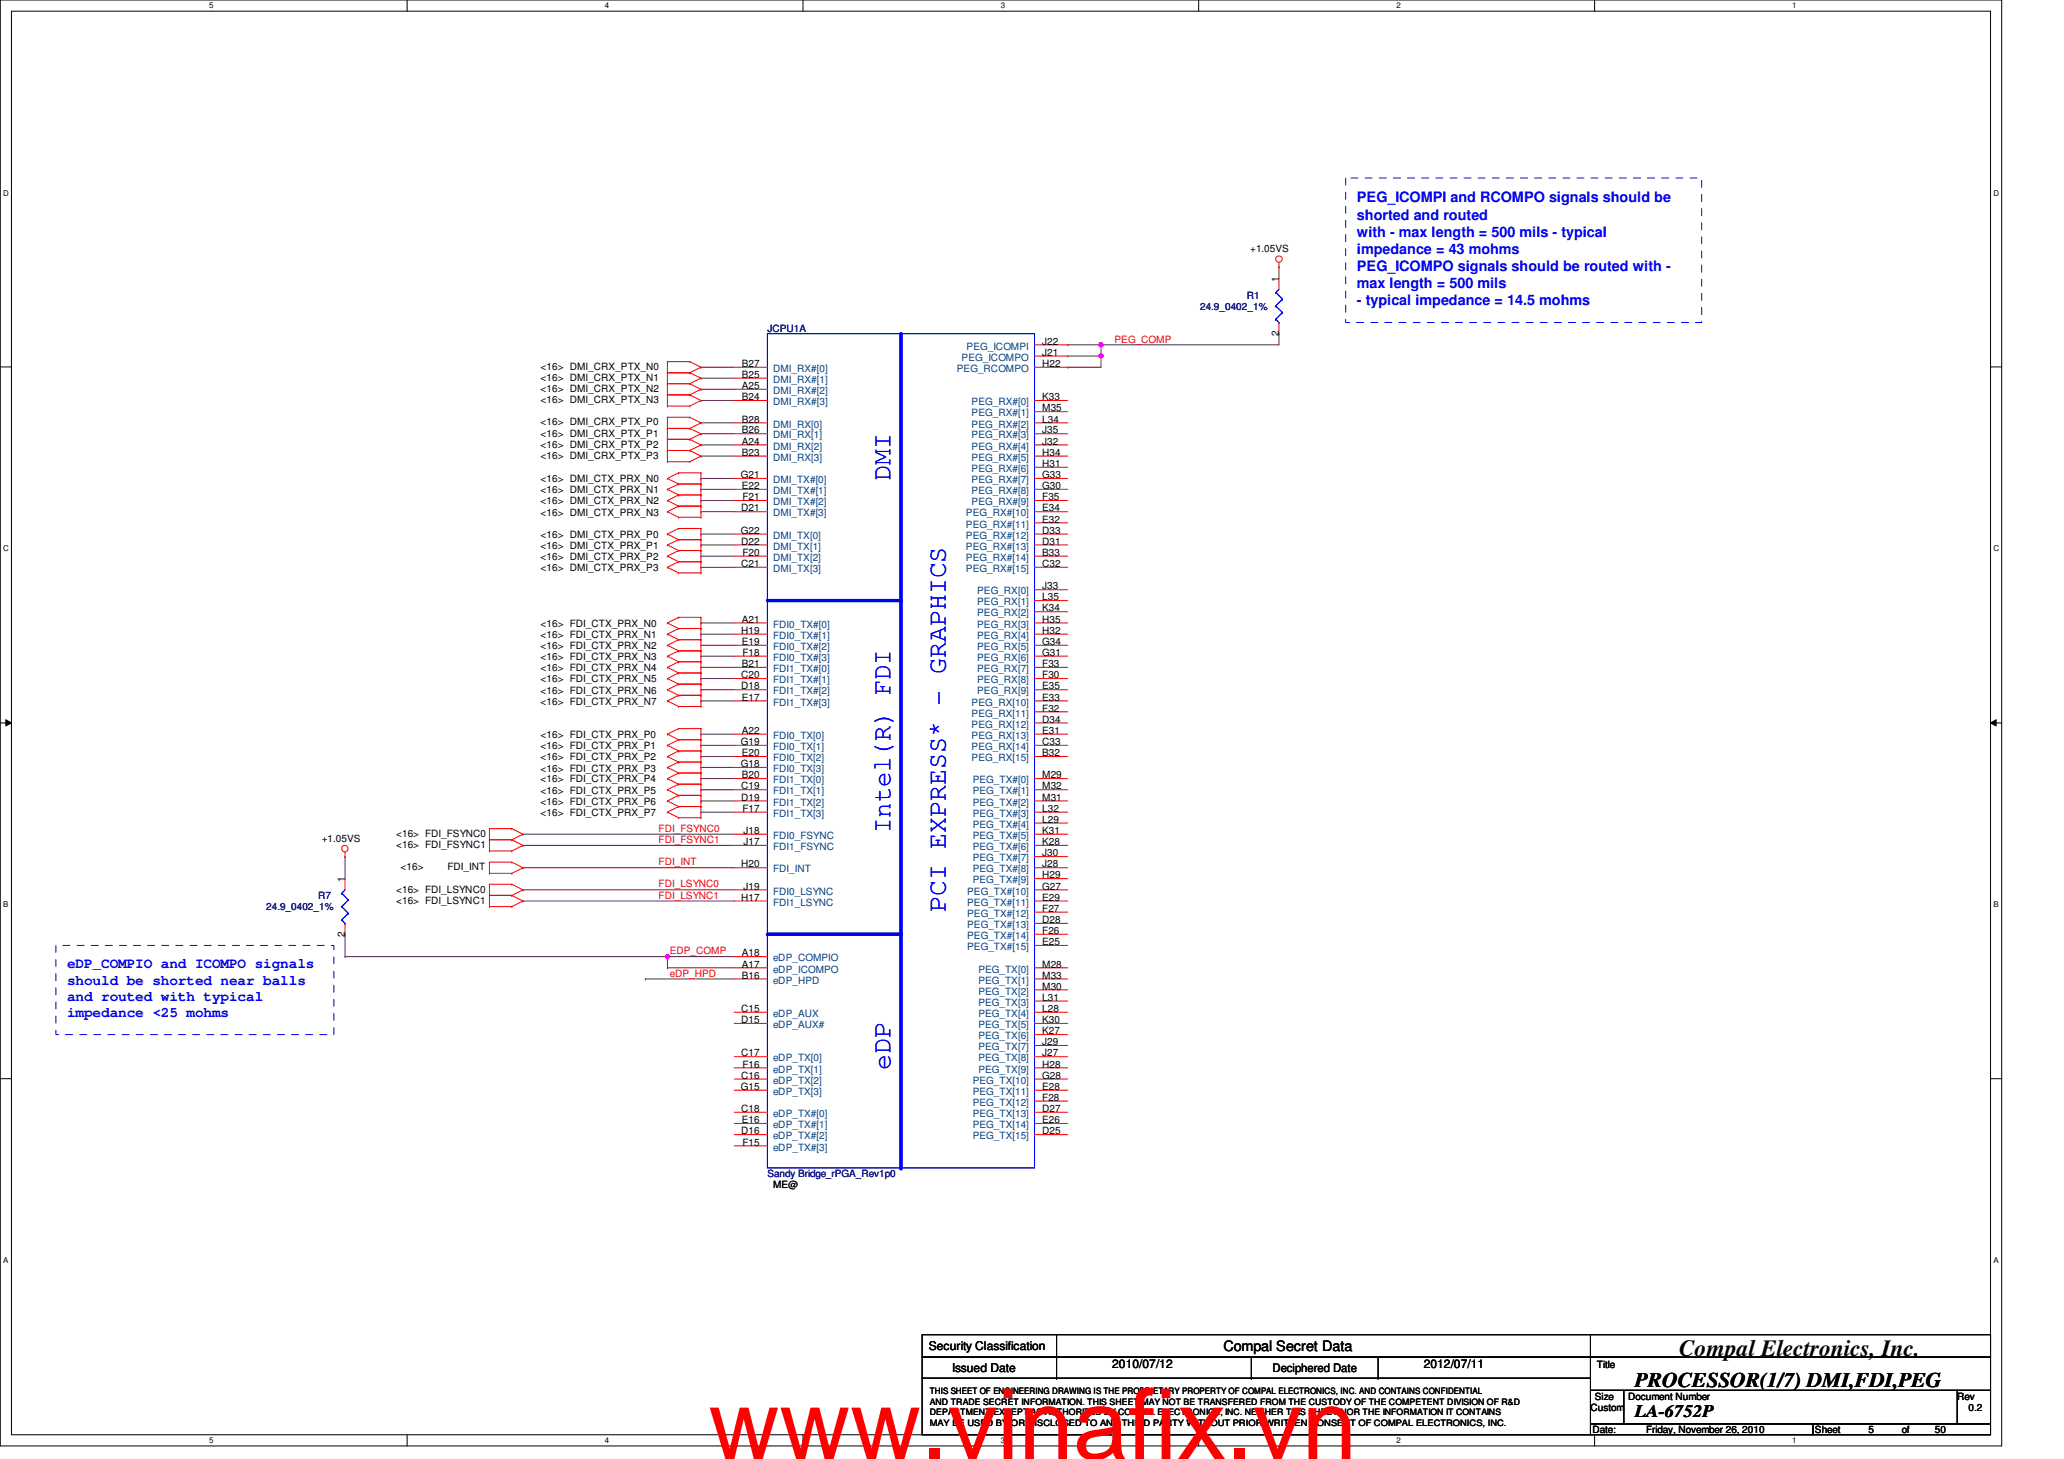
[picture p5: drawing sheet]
<svg xmlns="http://www.w3.org/2000/svg" width="297mm" height="210mm" viewBox="0 0 297 210" stroke-linecap="round" stroke-linejoin="round" font-family="sans-serif">
<defs><g id="words">
<text font-size="14.1" fill="#f00" x="102" y="209.9">www.vinafix.vn</text>
<g font-size="3.8" fill="#00f">
<text x="128.1" y="69.1" transform="rotate(-90 128.1 69.1)">DMI</text>
<text x="128.1" y="119.8" transform="rotate(-90 128.1 119.8)">Intel(R) FDI</text>
<text x="136.1" y="131.2" transform="rotate(-90 136.1 131.2)">PCI EXPRESS* - GRAPHICS</text>
<text x="128.1" y="154" transform="rotate(-90 128.1 154)">eDP</text>
</g>
<text font-size="3.3" x="241.7" y="195.1">Compal Electronics, Inc.</text>
<text font-size="3" x="235.3" y="199.6">PROCESSOR(1/7) DMI,FDI,PEG</text>
<text font-size="2.5" x="235.3" y="203.9">LA-6752P</text>
<g font-size="2.1" fill="#00f">
<text x="195.3" y="29.1">PEG_ICOMPI and RCOMPO signals should be</text>
<text x="195.3" y="31.6">shorted and routed</text>
<text x="195.3" y="34">with - max length = 500 mils - typical</text>
<text x="195.3" y="36.5">impedance = 43 mohms</text>
<text x="195.3" y="38.9">PEG_ICOMPO signals should be routed with -</text>
<text x="195.3" y="41.4">max length = 500 mils</text>
<text x="195.3" y="43.9">- typical impedance = 14.5 mohms</text>
<text x="9.6" y="139.3">eDP_COMPIO and ICOMPO signals</text>
<text x="9.6" y="141.6">should be shorted near balls</text>
<text x="9.6" y="144">and routed with typical</text>
<text x="9.6" y="146.3">impedance &lt;25 mohms</text>
</g>
<text font-size="2.1" x="176.1" y="194.4">Compal Secret Data</text>
<g font-size="1.7">
<text x="133.7" y="194.3">Security Classification</text>
<text x="137" y="197.3">Issued Date</text>
<text x="160.1" y="196.8">2010/07/12</text>
<text x="183.1" y="197.4">Deciphered Date</text>
<text x="204.9" y="196.8">2012/07/11</text>
</g>
<g font-size="1.4">
<text x="179.9" y="36.2">+1.05VS</text>
<text x="184" y="40.5" transform="rotate(-90 184 40.5)">1</text>
<text x="77.8" y="53.2">&lt;16&gt; DMI_CRX_PTX_N0</text>
<text x="106.8" y="52.8">B27</text>
<text x="150" y="49.6">J22</text>
<text x="150" y="51.2">J21</text>
<text x="150" y="52.8">H22</text>
<text x="184" y="48.3" transform="rotate(-90 184 48.3)">2</text>
<text x="77.8" y="54.8">&lt;16&gt; DMI_CRX_PTX_N1</text>
<text x="77.8" y="58">&lt;16&gt; DMI_CRX_PTX_N3</text>
<text x="77.8" y="56.4">&lt;16&gt; DMI_CRX_PTX_N2</text>
<text x="106.8" y="54.4">B25</text>
<text x="106.8" y="56">A25</text>
<text x="106.8" y="57.6">B24</text>
<text x="150" y="57.6">K33</text>
<text x="150" y="59.2">M35</text>
<text x="77.8" y="61.2">&lt;16&gt; DMI_CRX_PTX_P0</text>
<text x="77.8" y="66">&lt;16&gt; DMI_CRX_PTX_P3</text>
<text x="77.8" y="64.4">&lt;16&gt; DMI_CRX_PTX_P2</text>
<text x="77.8" y="62.8">&lt;16&gt; DMI_CRX_PTX_P1</text>
<text x="106.8" y="60.8">B28</text>
<text x="106.8" y="62.4">B26</text>
<text x="106.8" y="64">A24</text>
<text x="106.8" y="65.6">B23</text>
<text x="150" y="60.8">L34</text>
<text x="150" y="62.4">J35</text>
<text x="150" y="64">J32</text>
<text x="150" y="65.6">H34</text>
<text x="77.8" y="71">&lt;16&gt; DMI_CTX_PRX_N1</text>
<text x="77.8" y="69.4">&lt;16&gt; DMI_CTX_PRX_N0</text>
<text x="106.6" y="68.8">G21</text>
<text x="106.8" y="70.4">E22</text>
<text x="106.8" y="72">F21</text>
<text x="150" y="67.2">H31</text>
<text x="150" y="68.8">G33</text>
<text x="150" y="70.4">G30</text>
<text x="150" y="72">F35</text>
<text x="77.8" y="77.4">&lt;16&gt; DMI_CTX_PRX_P0</text>
<text x="77.8" y="74.2">&lt;16&gt; DMI_CTX_PRX_N3</text>
<text x="77.8" y="72.6">&lt;16&gt; DMI_CTX_PRX_N2</text>
<text x="106.6" y="76.8">G22</text>
<text x="106.7" y="73.6">D21</text>
<text x="150" y="73.6">E34</text>
<text x="150" y="75.2">E32</text>
<text x="150" y="76.8">D33</text>
<text x="77.8" y="82.2">&lt;16&gt; DMI_CTX_PRX_P3</text>
<text x="77.8" y="80.6">&lt;16&gt; DMI_CTX_PRX_P2</text>
<text x="77.8" y="79">&lt;16&gt; DMI_CTX_PRX_P1</text>
<text x="106.7" y="78.4">D22</text>
<text x="106.7" y="81.6">C21</text>
<text x="106.8" y="80">F20</text>
<text x="150" y="78.4">D31</text>
<text x="150" y="80">B33</text>
<text x="150" y="81.6">C32</text>
<text x="106.8" y="89.6">A21</text>
<text x="150" y="84.8">J33</text>
<text x="150" y="86.4">L35</text>
<text x="150" y="88">K34</text>
<text x="150" y="89.6">H35</text>
<text x="77.8" y="90.2">&lt;16&gt; FDI_CTX_PRX_N0</text>
<text x="77.8" y="91.8">&lt;16&gt; FDI_CTX_PRX_N1</text>
<text x="77.8" y="93.4">&lt;16&gt; FDI_CTX_PRX_N2</text>
<text x="77.8" y="95">&lt;16&gt; FDI_CTX_PRX_N3</text>
<text x="106.7" y="91.2">H19</text>
<text x="106.8" y="92.8">E19</text>
<text x="106.8" y="96">B21</text>
<text x="106.8" y="94.4">F18</text>
<text x="150" y="91.2">H32</text>
<text x="150" y="92.8">G34</text>
<text x="150" y="94.4">G31</text>
<text x="150" y="96">F33</text>
<text x="77.8" y="96.6">&lt;16&gt; FDI_CTX_PRX_N4</text>
<text x="77.8" y="98.2">&lt;16&gt; FDI_CTX_PRX_N5</text>
<text x="77.8" y="99.8">&lt;16&gt; FDI_CTX_PRX_N6</text>
<text x="77.8" y="101.4">&lt;16&gt; FDI_CTX_PRX_N7</text>
<text x="106.7" y="97.6">C20</text>
<text x="106.7" y="99.2">D18</text>
<text x="106.8" y="100.8">E17</text>
<text x="150" y="97.6">F30</text>
<text x="150" y="99.2">E35</text>
<text x="150" y="100.8">E33</text>
<text x="77.8" y="106.2">&lt;16&gt; FDI_CTX_PRX_P0</text>
<text x="77.8" y="107.8">&lt;16&gt; FDI_CTX_PRX_P1</text>
<text x="106.6" y="107.2">G19</text>
<text x="106.8" y="105.6">A22</text>
<text x="150" y="102.4">F32</text>
<text x="150" y="104">D34</text>
<text x="150" y="105.6">E31</text>
<text x="150" y="107.2">C33</text>
<text x="77.8" y="109.4">&lt;16&gt; FDI_CTX_PRX_P2</text>
<text x="77.8" y="111">&lt;16&gt; FDI_CTX_PRX_P3</text>
<text x="77.8" y="112.6">&lt;16&gt; FDI_CTX_PRX_P4</text>
<text x="106.6" y="110.4">G18</text>
<text x="106.7" y="113.6">C19</text>
<text x="106.8" y="108.8">E20</text>
<text x="106.8" y="112">B20</text>
<text x="150" y="108.8">B32</text>
<text x="150" y="112">M29</text>
<text x="150" y="113.6">M32</text>
<text x="77.8" y="114.2">&lt;16&gt; FDI_CTX_PRX_P5</text>
<text x="77.8" y="115.8">&lt;16&gt; FDI_CTX_PRX_P6</text>
<text x="77.8" y="117.4">&lt;16&gt; FDI_CTX_PRX_P7</text>
<text x="106.7" y="115.2">D19</text>
<text x="106.8" y="116.8">F17</text>
<text x="107" y="120">J18</text>
<text x="150" y="115.2">M31</text>
<text x="150" y="116.8">L32</text>
<text x="150" y="118.4">L29</text>
<text x="150" y="120">K31</text>
<text x="46.3" y="121.1">+1.05VS</text>
<text x="57" y="120.4">&lt;16&gt; FDI_FSYNC0</text>
<text x="57" y="122">&lt;16&gt; FDI_FSYNC1</text>
<text x="57.7" y="125.2">&lt;16&gt;</text>
<text x="64.4" y="125.2">FDI_INT</text>
<text x="106.7" y="124.8">H20</text>
<text x="107" y="121.6">J17</text>
<text x="150" y="121.6">K28</text>
<text x="150" y="123.2">J30</text>
<text x="150" y="124.8">J28</text>
<text x="49.6" y="126.9" transform="rotate(-90 49.6 126.9)">1</text>
<text x="57" y="128.4">&lt;16&gt; FDI_LSYNC0</text>
<text x="57" y="130">&lt;16&gt; FDI_LSYNC1</text>
<text x="106.7" y="129.6">H17</text>
<text x="107" y="128">J19</text>
<text x="150" y="126.4">H29</text>
<text x="150" y="128">G27</text>
<text x="150" y="129.6">E29</text>
<text x="150" y="131.2">F27</text>
<text x="49.6" y="134.7" transform="rotate(-90 49.6 134.7)">2</text>
<text x="106.8" y="137.6">A18</text>
<text x="150" y="132.8">D28</text>
<text x="150" y="134.4">F26</text>
<text x="150" y="136">E25</text>
<text x="106.8" y="140.8">B16</text>
<text x="106.8" y="139.2">A17</text>
<text x="150" y="139.2">M28</text>
<text x="150" y="140.8">M33</text>
<text x="150" y="142.4">M30</text>
<text x="150" y="144">L31</text>
<text x="106.7" y="145.6">C15</text>
<text x="106.7" y="147.2">D15</text>
<text x="150" y="145.6">L28</text>
<text x="150" y="147.2">K30</text>
<text x="150" y="148.8">K27</text>
<text x="106.7" y="152">C17</text>
<text x="106.7" y="155.2">C16</text>
<text x="106.8" y="153.6">F16</text>
<text x="150" y="150.4">J29</text>
<text x="150" y="152">J27</text>
<text x="150" y="153.6">H28</text>
<text x="150" y="155.2">G28</text>
<text x="106.6" y="156.8">G15</text>
<text x="106.7" y="160">C18</text>
<text x="106.8" y="161.6">E16</text>
<text x="150" y="156.8">E28</text>
<text x="150" y="158.4">F28</text>
<text x="150" y="160">D27</text>
<text x="150" y="161.6">E26</text>
<text x="106.7" y="163.2">D16</text>
<text x="106.8" y="164.8">F15</text>
<text x="150" y="163.2">D25</text>
<text x="111.2" y="171">ME@</text>
<text x="229.8" y="196.8">Title</text>
<text x="228.9" y="203">Custom</text>
<text x="229.5" y="201.4">Size</text>
<text x="234.3" y="201.4">Document Number</text>
<text x="281.7" y="201.4">Rev</text>
<text x="283.3" y="203">0.2</text>
<text x="229.2" y="206.2">Date:</text>
<text x="236.9" y="206.2">Friday, November 26, 2010</text>
<text x="261.2" y="206.2">Sheet</text>
<text x="268.9" y="206.2">5</text>
<text x="273.7" y="206.2">of</text>
<text x="278.5" y="206.2">50</text>
</g>
<g font-size="1.4" fill="#000080">
<text x="110.4" y="47.8">JCPU1A</text>
<text x="172.7" y="44.6">24.9_0402_1%</text>
<text x="179.4" y="43">R1</text>
<text x="38.3" y="131">24.9_0402_1%</text>
<text x="45.8" y="129.4">R7</text>
<text x="110.4" y="169.4">Sandy Bridge_rPGA_Rev1p0</text>
</g>
<g font-size="1.4" fill="#004080">
<text x="111.2" y="53.5">DMI_RX#[0]</text>
<text x="137.7" y="53.5">PEG_RCOMPO</text>
<text x="138.4" y="51.9">PEG_ICOMPO</text>
<text x="139.1" y="50.3">PEG_ICOMPI</text>
<text x="111.2" y="55.1">DMI_RX#[1]</text>
<text x="111.2" y="56.7">DMI_RX#[2]</text>
<text x="111.2" y="58.3">DMI_RX#[3]</text>
<text x="139.8" y="58.3">PEG_RX#[0]</text>
<text x="139.8" y="59.9">PEG_RX#[1]</text>
<text x="111.2" y="61.5">DMI_RX[0]</text>
<text x="111.2" y="63.1">DMI_RX[1]</text>
<text x="111.2" y="64.7">DMI_RX[2]</text>
<text x="139.8" y="61.5">PEG_RX#[2]</text>
<text x="139.8" y="63.1">PEG_RX#[3]</text>
<text x="139.8" y="64.7">PEG_RX#[4]</text>
<text x="111.2" y="66.3">DMI_RX[3]</text>
<text x="111.2" y="69.5">DMI_TX#[0]</text>
<text x="111.2" y="71.1">DMI_TX#[1]</text>
<text x="139.8" y="66.3">PEG_RX#[5]</text>
<text x="139.8" y="67.9">PEG_RX#[6]</text>
<text x="139.8" y="69.5">PEG_RX#[7]</text>
<text x="139.8" y="71.1">PEG_RX#[8]</text>
<text x="111.2" y="72.7">DMI_TX#[2]</text>
<text x="111.2" y="74.3">DMI_TX#[3]</text>
<text x="111.2" y="77.5">DMI_TX[0]</text>
<text x="139" y="74.3">PEG_RX#[10]</text>
<text x="139" y="75.9">PEG_RX#[11]</text>
<text x="139" y="77.5">PEG_RX#[12]</text>
<text x="139.8" y="72.7">PEG_RX#[9]</text>
<text x="111.2" y="79.1">DMI_TX[1]</text>
<text x="111.2" y="82.3">DMI_TX[3]</text>
<text x="111.2" y="80.7">DMI_TX[2]</text>
<text x="139" y="79.1">PEG_RX#[13]</text>
<text x="139" y="80.7">PEG_RX#[14]</text>
<text x="139" y="82.3">PEG_RX#[15]</text>
<text x="140.6" y="85.5">PEG_RX[0]</text>
<text x="140.6" y="87.1">PEG_RX[1]</text>
<text x="140.6" y="88.7">PEG_RX[2]</text>
<text x="111.2" y="90.3">FDI0_TX#[0]</text>
<text x="111.2" y="91.9">FDI0_TX#[1]</text>
<text x="111.2" y="93.5">FDI0_TX#[2]</text>
<text x="111.2" y="95.1">FDI0_TX#[3]</text>
<text x="140.6" y="90.3">PEG_RX[3]</text>
<text x="140.6" y="91.9">PEG_RX[4]</text>
<text x="140.6" y="93.5">PEG_RX[5]</text>
<text x="140.6" y="95.1">PEG_RX[6]</text>
<text x="111.2" y="96.7">FDI1_TX#[0]</text>
<text x="111.2" y="98.3">FDI1_TX#[1]</text>
<text x="111.2" y="99.9">FDI1_TX#[2]</text>
<text x="111.2" y="101.5">FDI1_TX#[3]</text>
<text x="139.8" y="101.5">PEG_RX[10]</text>
<text x="140.6" y="96.7">PEG_RX[7]</text>
<text x="140.6" y="98.3">PEG_RX[8]</text>
<text x="140.6" y="99.9">PEG_RX[9]</text>
<text x="111.2" y="106.3">FDI0_TX[0]</text>
<text x="111.2" y="107.9">FDI0_TX[1]</text>
<text x="139.8" y="103.1">PEG_RX[11]</text>
<text x="139.8" y="104.7">PEG_RX[12]</text>
<text x="139.8" y="106.3">PEG_RX[13]</text>
<text x="139.8" y="107.9">PEG_RX[14]</text>
<text x="111.2" y="109.5">FDI0_TX[2]</text>
<text x="111.2" y="111.1">FDI0_TX[3]</text>
<text x="111.2" y="112.7">FDI1_TX[0]</text>
<text x="139.8" y="109.5">PEG_RX[15]</text>
<text x="140" y="112.7">PEG_TX#[0]</text>
<text x="111.2" y="114.3">FDI1_TX[1]</text>
<text x="111.2" y="115.9">FDI1_TX[2]</text>
<text x="111.2" y="117.5">FDI1_TX[3]</text>
<text x="140" y="114.3">PEG_TX#[1]</text>
<text x="140" y="115.9">PEG_TX#[2]</text>
<text x="140" y="117.5">PEG_TX#[3]</text>
<text x="140" y="119.1">PEG_TX#[4]</text>
<text x="111.2" y="120.7">FDI0_FSYNC</text>
<text x="111.2" y="122.3">FDI1_FSYNC</text>
<text x="111.2" y="125.5">FDI_INT</text>
<text x="140" y="120.7">PEG_TX#[5]</text>
<text x="140" y="122.3">PEG_TX#[6]</text>
<text x="140" y="123.9">PEG_TX#[7]</text>
<text x="140" y="125.5">PEG_TX#[8]</text>
<text x="111.2" y="128.7">FDI0_LSYNC</text>
<text x="111.2" y="130.3">FDI1_LSYNC</text>
<text x="139.2" y="128.7">PEG_TX#[10]</text>
<text x="139.2" y="130.3">PEG_TX#[11]</text>
<text x="139.2" y="131.9">PEG_TX#[12]</text>
<text x="140" y="127.1">PEG_TX#[9]</text>
<text x="139.2" y="133.5">PEG_TX#[13]</text>
<text x="139.2" y="135.1">PEG_TX#[14]</text>
<text x="139.2" y="136.7">PEG_TX#[15]</text>
<text x="111.2" y="138.3">eDP_COMPIO</text>
<text x="111.2" y="141.5">eDP_HPD</text>
<text x="111.2" y="139.9">eDP_ICOMPO</text>
<text x="140.8" y="139.9">PEG_TX[0]</text>
<text x="140.8" y="141.5">PEG_TX[1]</text>
<text x="140.8" y="143.1">PEG_TX[2]</text>
<text x="111.2" y="146.3">eDP_AUX</text>
<text x="111.2" y="147.9">eDP_AUX#</text>
<text x="140.8" y="144.7">PEG_TX[3]</text>
<text x="140.8" y="146.3">PEG_TX[4]</text>
<text x="140.8" y="147.9">PEG_TX[5]</text>
<text x="140.8" y="149.5">PEG_TX[6]</text>
<text x="111.2" y="152.7">eDP_TX[0]</text>
<text x="111.2" y="154.3">eDP_TX[1]</text>
<text x="111.2" y="155.9">eDP_TX[2]</text>
<text x="140" y="155.9">PEG_TX[10]</text>
<text x="140.8" y="151.1">PEG_TX[7]</text>
<text x="140.8" y="152.7">PEG_TX[8]</text>
<text x="140.8" y="154.3">PEG_TX[9]</text>
<text x="111.2" y="157.5">eDP_TX[3]</text>
<text x="111.2" y="160.7">eDP_TX#[0]</text>
<text x="140" y="157.5">PEG_TX[11]</text>
<text x="140" y="159.1">PEG_TX[12]</text>
<text x="140" y="160.7">PEG_TX[13]</text>
<text x="111.2" y="162.3">eDP_TX#[1]</text>
<text x="111.2" y="163.9">eDP_TX#[2]</text>
<text x="111.2" y="165.5">eDP_TX#[3]</text>
<text x="140" y="162.3">PEG_TX[14]</text>
<text x="140" y="163.9">PEG_TX[15]</text>
</g>
<g font-size="1.4" fill="#f00">
<text x="160.4" y="49.3">PEG_COMP</text>
<text x="94.8" y="119.7">FDI_FSYNC0</text>
<text x="94.8" y="121.3">FDI_FSYNC1</text>
<text x="94.8" y="124.5">FDI_INT</text>
<text x="94.8" y="127.7">FDI_LSYNC0</text>
<text x="94.8" y="129.3">FDI_LSYNC1</text>
<text x="96.4" y="137.3">EDP_COMP</text>
<text x="96.4" y="140.5">eDP_HPD</text>
</g>
<g font-size="1.3">
<text x="133.8" y="203.6">DEPARTMENT EXCEPT AS AUTHORIZED BY COMPAL ELECTRONICS, INC. NEITHER THIS SHEET NOR THE INFORMATION IT CONTAINS</text>
<text x="133.8" y="200.6">THIS SHEET OF ENGINEERING DRAWING IS THE PROPRIETARY PROPERTY OF COMPAL ELECTRONICS, INC. AND CONTAINS CONFIDENTIAL</text>
<text x="133.8" y="202.1">AND TRADE SECRET INFORMATION. THIS SHEET MAY NOT BE TRANSFERED FROM THE CUSTODY OF THE COMPETENT DIVISION OF R&amp;D</text>
<text x="133.8" y="205.1">MAY BE USED BY OR DISCLOSED TO ANY THIRD PARTY WITHOUT PRIOR WRITTEN CONSENT OF COMPAL ELECTRONICS, INC.</text>
</g>
<g font-size="1.1">
<text x="30.1" y="1.1">5</text>
<text x="87" y="1.1">4</text>
<text x="144" y="1.1">3</text>
<text x="201" y="1.1">2</text>
<text x="257.9" y="1.1">1</text>
<text x=".5" y="28.2">D</text>
<text x="286.9" y="28.2">D</text>
<text x=".5" y="79.3">C</text>
<text x="286.9" y="79.3">C</text>
<text x=".5" y="130.6">B</text>
<text x="286.9" y="130.6">B</text>
<text x=".5" y="181.7">A</text>
<text x="286.9" y="181.7">A</text>
<text x="30.1" y="207.6">5</text>
<text x="87" y="207.6">4</text>
<text x="144" y="207.6">3</text>
<text x="201" y="207.6">2</text>
<text x="257.9" y="207.6">1</text>
</g>
</g></defs>
<path d="M0 0h288.1v208h-288.1zM1.6 1.6h284.9v204.8h-284.9z" fill="none" stroke="#000" stroke-width=".14"/>
<g fill="#fff">
<path d="M30.1 .2h.6v1.2h-.6z"/>
<path d="M30.1 206.6h.6v1.2h-.6z"/>
</g>
<path d="M58.6 0v1.6M58.6 206.4v1.6" fill="none" stroke="#000" stroke-width=".14"/>
<g fill="#fff">
<path d="M87 .2h.6v1.2h-.6z"/>
<path d="M87 206.6h.6v1.2h-.6z"/>
</g>
<path d="M115.6 0v1.6M115.6 206.4v1.6" fill="none" stroke="#000" stroke-width=".14"/>
<g fill="#fff">
<path d="M144 .2h.6v1.2h-.6z"/>
<path d="M144 206.6h.6v1.2h-.6z"/>
</g>
<path d="M172.5 0v1.6M172.5 206.4v1.6" fill="none" stroke="#000" stroke-width=".14"/>
<g fill="#fff">
<path d="M201 .2h.5v1.2h-.5z"/>
<path d="M201 206.6h.5v1.2h-.5z"/>
</g>
<path d="M229.5 0v1.6M229.5 206.4v1.6" fill="none" stroke="#000" stroke-width=".14"/>
<g fill="#fff">
<path d="M257.9 .2h.6v1.2h-.6z"/>
<path d="M257.9 206.6h.6v1.2h-.6z"/>
<path d="M.5 27.2h.7v1.2h-.7z"/>
<path d="M286.9 27.2h.8v1.2h-.8z"/>
<path d="M.5 78.4h.7v1.1h-.7z"/>
<path d="M286.9 78.4h.8v1.1h-.8z"/>
</g>
<path d="M0 52.8h1.6M286.5 52.8h1.6" fill="none" stroke="#000" stroke-width=".14"/>
<g fill="#fff">
<path d="M.5 129.6h.7v1.2h-.7z"/>
<path d="M286.9 129.6h.7v1.2h-.7z"/>
</g>
<path d="M0 104h1.6M.8 103.5l.8 .5-.8 .4zM286.5 104l.8-.5v.9zM286.5 104h1.6" fill="none" stroke="#000" stroke-width=".14"/>
<path d="M.8 103.5l.8 .5-.8 .4zM286.5 104l.8-.5v.9z" fill="#000"/>
<g fill="#fff">
<path d="M.5 180.8h.7v1.1h-.7z"/>
<path d="M286.9 180.8h.7v1.1h-.7z"/>
</g>
<path d="M0 155.2h1.6M286.5 155.2h1.6" fill="none" stroke="#000" stroke-width=".14"/>
<g fill="none" stroke="#800040" stroke-width=".14">
<path d="M184.1 38.4h.1M184.1 38.4v1.6M100.9 54.4h.1M100.9 56h.1M100.9 57.6h.1M100.9 52.8h.1M100.9 54.4h4.8M100.9 56h4.8M100.9 57.6h4.8M100.9 52.8h4.8M153.7 52.8h.1M153.7 49.6h.1"/>
<path d="M153.7 49.6h4.7M158.4 51.2h.1M158.4 51.2v1.6h-4.7M184.1 48h.1M184.1 48v1.6M100.9 76.8h.1M100.9 70.4h.1M100.9 78.4h.1M100.9 72h.1M100.9 62.4h.1M100.9 64h.1M100.9 65.6h.1"/>
<path d="M100.9 60.8h.1M100.9 68.8h.1M100.9 73.6h.1M100.9 76.8h4.8M100.9 70.4h4.8M100.9 78.4h4.8M100.9 72h4.8M100.9 62.4h4.8M100.9 64h4.8M100.9 65.6h4.8M100.9 60.8h4.8M100.9 68.8h4.8"/>
<path d="M100.9 73.6h4.8M100.9 91.2h.1M100.9 96h.1M100.9 99.2h.1M100.9 80h.1M100.9 81.6h.1M100.9 89.6h.1M100.9 92.8h.1M100.9 94.4h.1M100.9 97.6h.1M100.9 91.2h4.8M100.9 96h4.8"/>
<path d="M100.9 99.2h4.8M100.9 80h4.8M100.9 81.6h4.8M100.9 89.6h4.8M100.9 92.8h4.8M100.9 94.4h4.8M100.9 97.6h4.8M100.9 107.2h.1M100.9 115.2h.1M100.9 100.8h.1M100.9 105.6h.1M100.9 108.8h.1"/>
<path d="M100.9 110.4h.1M100.9 112h.1M100.9 113.6h.1M100.9 116.8h.1M100.9 107.2h4.8M100.9 115.2h4.8M100.9 100.8h4.8M100.9 105.6h4.8M100.9 108.8h4.8M100.9 110.4h4.8M100.9 112h4.8M100.9 113.6h4.8"/>
<path d="M100.9 116.8h4.8M75.3 120h.1M75.3 128h.1M75.3 129.6h.1M75.3 121.6h.1M75.3 124.8h.1M75.3 120h30.4M75.3 128h30.4M75.3 129.6h30.4M75.3 121.6h30.4M75.3 124.8h30.4M96.1 139.2h.1"/>
<path d="M96.1 137.6h.1M96.1 139.2h9.6M96.1 137.6v1.6M96.1 137.6h9.6"/>
</g>
<circle cx="158.4" cy="49.6" r=".31" fill="#f0f"/>
<circle cx="158.4" cy="49.6" r=".31" fill="none" stroke="#f0f" stroke-width=".14"/>
<path d="M153.7 51.2h.1M153.7 51.2h4.7" fill="none" stroke="#800040" stroke-width=".14"/>
<circle cx="158.5" cy="51.2" r=".3" fill="#f0f"/>
<circle cx="158.5" cy="51.2" r=".3" fill="none" stroke="#f0f" stroke-width=".14"/>
<path d="M158.4 49.6h.1M158.4 49.6v1.6M158.4 49.6h25.7M49.7 123.2h.1M49.7 134.4h.1M49.7 137.6h.1M49.7 123.2v3.2M49.7 134.4v3.2M49.7 137.6h46.4M92.9 140.8h.1M92.9 140.8h12.8" fill="none" stroke="#800040" stroke-width=".14"/>
<circle cx="96" cy="137.6" r=".31" fill="#f0f"/>
<circle cx="96" cy="137.6" r=".31" fill="none" stroke="#f0f" stroke-width=".14"/>
<g fill="none" stroke="#f00" stroke-width=".14">
<path d="M184.1 38.4h.1M184.1 37.8v.6M96.1 55.2h.1M96.1 53.6h.1M96.1 58.4h.1M96.1 56.8h.1M96.1 52h.1M96.1 52v6.4M96.1 53.6h3.2M96.1 55.2h3.2M96.1 56.8h3.2M96.1 58.4h3.2"/>
<path d="M96.1 52h3.2M99.3 53.6h.1M99.3 55.2h.1M99.3 56.8h.1M99.3 58.4h.1M99.3 52h.1M99.3 53.6l1.6 .8M99.3 56.8l1.6 .8M99.3 52l1.6 .8M99.3 55.2l1.6 .8M100.9 54.4h.1M100.9 57.6h.1"/>
<path d="M100.9 52.8h.1M100.9 56h.1M100.9 54.4l-1.6 .8M100.9 57.6l-1.6 .8M100.9 52.8l-1.6 .8M100.9 56l-1.6 .8M96.1 76.8h.1M96.1 61.6h.1M96.1 60h.1M96.1 70.4h.1M96.1 66.4h.1M96.1 64.8h.1"/>
<path d="M96.1 68.8h.1M96.1 63.2h.1M96.1 73.6h.1M96.1 78.4h.1M96.1 72h.1M96.1 76.8l1.6 .8M96.1 60h3.2M96.1 61.6h3.2M96.1 60v6.4M96.1 70.4l1.6 .8M96.1 64.8h3.2M96.1 66.4h3.2"/>
<path d="M96.1 68.8l1.6 .8M96.1 63.2h3.2M96.1 73.6l1.6 .8M96.1 78.4l1.6 .8M96.1 72l1.6 .8M97.7 76h.1M97.7 77.6h.1M97.7 69.6h.1M97.7 71.2h.1M97.7 79.2h.1M97.7 68h.1M97.7 72.8h.1"/>
<path d="M97.7 74.4h.1M97.7 76l-1.6 .8M97.7 76h3.2M97.7 77.6h3.2M97.7 69.6l-1.6 .8M97.7 69.6h3.2M97.7 71.2h3.2M97.7 79.2l-1.6 .8M97.7 79.2h3.2M97.7 68l-1.6 .8M97.7 68h3.2M97.7 72.8l-1.6 .8"/>
<path d="M97.7 72.8h3.2M97.7 74.4h3.2M97.7 77.6l-1.6 .8M97.7 71.2l-1.6 .8M99.3 60h.1M99.3 61.6h.1M99.3 64.8h.1M99.3 66.4h.1M99.3 63.2h.1M99.3 60l1.6 .8M99.3 64.8l1.6 .8M99.3 63.2l1.6 .8"/>
<path d="M99.3 61.6l1.6 .8M100.9 76h.1M100.9 77.6h.1M100.9 60.8h.1M100.9 69.6h.1M100.9 71.2h.1M100.9 65.6h.1M100.9 79.2h.1M100.9 68h.1M100.9 64h.1M100.9 72.8h.1M100.9 74.4h.1"/>
<path d="M100.9 62.4h.1M100.9 68v6.4M100.9 76v6.4M100.9 60.8l-1.6 .8M100.9 65.6l-1.6 .8M100.9 64l-1.6 .8M100.9 62.4l-1.6 .8M96.1 81.6h.1M96.1 80h.1M96.1 89.6h.1M96.1 91.2h.1M96.1 92.8h.1"/>
<path d="M96.1 94.4h.1M96.1 96h.1M96.1 97.6h.1M96.1 99.2h.1M96.1 81.6l1.6 .8M96.1 80l1.6 .8M96.1 89.6l1.6 .8M96.1 91.2l1.6 .8M96.1 92.8l1.6 .8M96.1 94.4l1.6 .8M96.1 96l1.6 .8M96.1 97.6l1.6 .8"/>
<path d="M96.1 99.2l1.6 .8M97.7 80.8h.1M97.7 82.4h.1M97.7 88.8h.1M97.7 90.4h.1M97.7 92h.1M97.7 93.6h.1M97.7 95.2h.1M97.7 96.8h.1M97.7 98.4h.1M97.7 80.8l-1.6 .8M97.7 80.8h3.2"/>
<path d="M97.7 82.4h3.2M97.7 88.8l-1.6 .8M97.7 88.8h3.2M97.7 90.4h3.2M97.7 90.4l-1.6 .8M97.7 92h3.2M97.7 92l-1.6 .8M97.7 93.6h3.2M97.7 93.6l-1.6 .8M97.7 95.2h3.2M97.7 95.2l-1.6 .8M97.7 96.8h3.2"/>
<path d="M97.7 96.8l-1.6 .8M97.7 98.4h3.2M97.7 98.4l-1.6 .8M100.9 80.8h.1M100.9 82.4h.1M100.9 88.8h.1M100.9 90.4h.1M100.9 92h.1M100.9 93.6h.1M100.9 95.2h.1M100.9 96.8h.1M100.9 98.4h.1"/>
<path d="M100.9 88.8v12.8M70.4 119.2h.1M70.4 119.2h3.3M70.4 119.2v3.2M73.7 119.2h.1M73.7 119.2l1.6 .8M96.1 100.8h.1M96.1 105.6h.1M96.1 107.2h.1M96.1 108.8h.1M96.1 110.4h.1M96.1 112h.1"/>
<path d="M96.1 113.6h.1M96.1 115.2h.1M96.1 116.8h.1M96.1 100.8l1.6 .8M96.1 105.6l1.6 .8M96.1 107.2l1.6 .8M96.1 108.8l1.6 .8M96.1 110.4l1.6 .8M96.1 112l1.6 .8M96.1 113.6l1.6 .8M96.1 115.2l1.6 .8M96.1 116.8l1.6 .8"/>
<path d="M97.7 100h.1M97.7 101.6h.1M97.7 104.8h.1M97.7 106.4h.1M97.7 108h.1M97.7 109.6h.1M97.7 111.2h.1M97.7 112.8h.1M97.7 114.4h.1M97.7 116h.1M97.7 117.6h.1M97.7 100h3.2"/>
<path d="M97.7 100l-1.6 .8M97.7 101.6h3.2M97.7 104.8l-1.6 .8M97.7 104.8h3.2M97.7 106.4h3.2M97.7 106.4l-1.6 .8M97.7 108h3.2M97.7 108l-1.6 .8M97.7 109.6h3.2M97.7 109.6l-1.6 .8M97.7 111.2h3.2M97.7 111.2l-1.6 .8"/>
<path d="M97.7 112.8h3.2M97.7 112.8l-1.6 .8M97.7 114.4h3.2M97.7 114.4l-1.6 .8M97.7 116h3.2M97.7 116l-1.6 .8M97.7 117.6h3.2M100.9 100h.1M100.9 101.6h.1M100.9 104.8h.1M100.9 106.4h.1M100.9 108h.1"/>
<path d="M100.9 109.6h.1M100.9 111.2h.1M100.9 112.8h.1M100.9 114.4h.1M100.9 116h.1M100.9 117.6h.1M100.9 104.8v12.8M49.7 123.2h.1M49.7 122.6v.6M49.7 126.4v1.6M49.7 132.8v1.6M70.4 120.8h.1"/>
<path d="M70.4 122.4h.1M70.4 125.6h.1M70.4 124h.1M70.4 128.8h.1M70.4 127.2h.1M70.4 130.4h.1M70.4 120.8h3.3M70.4 124v1.6M70.4 127.2v3.2M70.4 122.4h3.3M70.4 124h3.3M70.4 125.6h3.3"/>
<path d="M70.4 127.2h3.3M70.4 128.8h3.3M70.4 130.4h3.3M73.7 120.8h.1M73.7 122.4h.1M73.7 124h.1M73.7 125.6h.1M73.7 127.2h.1M73.7 128.8h.1M73.7 130.4h.1M73.7 120.8l1.6 .8M73.7 124l1.6 .8"/>
<path d="M73.7 127.2l1.6 .8M73.7 128.8l1.6 .8M75.3 120h.1M75.3 121.6h.1M75.3 124.8h.1M75.3 128h.1M75.3 129.6h.1M75.3 120l-1.6 .8M75.3 121.6l-1.6 .8M75.3 124.8l-1.6 .8M75.3 128l-1.6 .8M75.3 129.6l-1.6 .8"/>
<circle cx="184.1" cy="37.3" r=".46"/>
<circle cx="49.6" cy="122.1" r=".46"/>
</g>
<g fill="none" stroke="#000" stroke-width=".14">
<path d="M132.7 192h96.2v3.2h-96.2zM132.7 195.2h96.2v3.1h-96.2zM132.7 198.3h96.2v8.1h-96.2zM152.1 195.2h.1M152.1 198.3h.1M152.1 192v6.3M180.1 198.3h.1M180.1 195.2v3.1M198.3 198.3h.1M198.3 195.2v3.1M228.9 192h57.6v3.2h-57.6zM228.9 195.2h57.6v4.8h-57.6z"/>
<path d="M228.9 200h4.8v4.9h-4.8zM228.9 204.9h32v1.5h-32zM233.7 200h48v4.9h-48zM260.9 204.9h25.6v1.5h-25.6zM281.7 200h4.8v4.9h-4.8z"/>
</g>
<path d="M193.7 25.6h51.2v20.8h-51.2zM8 136h40v12.8h-40z" fill="none" stroke="#00f" stroke-width=".14" stroke-dasharray="1 1 1 1 1 1 1 1"/>
<g fill="none" stroke="#00f" stroke-width=".14">
<path d="M110.4 48h38.5v120h-38.5zM49.2 128.5h.1M49.2 130.4h.1M49.2 132.3h.1M49.2 128.5l.9 1M49.2 130.4l.9 1M49.2 132.3l.5 .5M49.7 132.8h.1M49.7 128l-.5 .5M50.1 129.5h.1M50.1 131.4h.1M50.1 129.5l-.9 .9"/>
<path d="M50.1 131.4l-.9 .9"/>
</g>
<path d="M129.7 48v120" fill="none" stroke="#00f" stroke-width=".47"/>
<circle cx="129.7" cy="168" r=".23" fill="#00f"/>
<path d="M110.4 86.4h19.3" fill="none" stroke="#00f" stroke-width=".47"/>
<circle cx="129.7" cy="86.4" r=".23" fill="#00f"/>
<path d="M110.4 134.4h19.3" fill="none" stroke="#00f" stroke-width=".47"/>
<circle cx="129.7" cy="134.4" r=".23" fill="#00f"/>
<path d="M110.4 48h38.5v120h-38.5z" fill="none" stroke="#00f" stroke-width=".14"/>
<path d="M129.7 48v120" fill="none" stroke="#00f" stroke-width=".47"/>
<circle cx="129.7" cy="168" r=".23" fill="#00f"/>
<path d="M110.4 86.4h19.3" fill="none" stroke="#00f" stroke-width=".47"/>
<circle cx="129.7" cy="86.4" r=".23" fill="#00f"/>
<path d="M110.4 134.4h19.3" fill="none" stroke="#00f" stroke-width=".47"/>
<circle cx="129.7" cy="134.4" r=".23" fill="#00f"/>
<g fill="none" stroke="#f00" stroke-width=".14">
<path d="M105.7 52.8h4.7M105.7 54.4h4.7M105.7 56h4.7M105.7 57.6h4.7M148.9 52.8h4.8M148.9 57.6h4.8M148.9 49.6h4.8M148.9 51.2h4.8M148.9 59.2h4.8M184.1 40v1.6M184.1 46.4v1.6M105.7 60.8h4.7"/>
<path d="M105.7 62.4h4.7M105.7 64h4.7M105.7 65.6h4.7M105.7 68.8h4.7M105.7 70.4h4.7M105.7 72h4.7M105.7 73.6h4.7M105.7 76.8h4.7M105.7 78.4h4.7M148.9 60.8h4.8M148.9 62.4h4.8M148.9 64h4.8"/>
<path d="M148.9 65.6h4.8M148.9 68.8h4.8M148.9 70.4h4.8M148.9 72h4.8M148.9 73.6h4.8M148.9 76.8h4.8M148.9 78.4h4.8M148.9 67.2h4.8M148.9 75.2h4.8M105.7 81.6h4.7M105.7 80h4.7M105.7 89.6h4.7"/>
<path d="M105.7 91.2h4.7M105.7 92.8h4.7M105.7 94.4h4.7M105.7 96h4.7M105.7 97.6h4.7M105.7 99.2h4.7M148.9 81.6h4.8M148.9 80h4.8M148.9 89.6h4.8M148.9 91.2h4.8M148.9 92.8h4.8M148.9 94.4h4.8"/>
<path d="M148.9 96h4.8M148.9 97.6h4.8M148.9 99.2h4.8M148.9 84.8h4.8M148.9 86.4h4.8M148.9 88h4.8M105.7 100.8h4.7M105.7 105.6h4.7M105.7 107.2h4.7M105.7 108.8h4.7M105.7 110.4h4.7M105.7 112h4.7"/>
<path d="M105.7 113.6h4.7M105.7 115.2h4.7M105.7 116.8h4.7M148.9 100.8h4.8M148.9 105.6h4.8M148.9 107.2h4.8M148.9 108.8h4.8M148.9 112h4.8M148.9 113.6h4.8M148.9 115.2h4.8M148.9 116.8h4.8M148.9 102.4h4.8"/>
<path d="M148.9 104h4.8M148.9 118.4h4.8M105.7 120h4.7M105.7 121.6h4.7M105.7 124.8h4.7M105.7 128h4.7M105.7 129.6h4.7M105.7 139.2h4.7M105.7 137.6h4.7M148.9 120h4.8M148.9 121.6h4.8M148.9 124.8h4.8"/>
<path d="M148.9 128h4.8M148.9 129.6h4.8M148.9 123.2h4.8M148.9 126.4h4.8M148.9 131.2h4.8M148.9 132.8h4.8M148.9 134.4h4.8M148.9 136h4.8M148.9 139.2h4.8M105.7 140.8h4.7M105.7 145.6h4.7M105.7 147.2h4.7"/>
<path d="M105.7 152h4.7M105.7 153.6h4.7M105.7 155.2h4.7M105.7 156.8h4.7M148.9 140.8h4.8M148.9 142.4h4.8M148.9 144h4.8M148.9 145.6h4.8M148.9 147.2h4.8M148.9 148.8h4.8M148.9 150.4h4.8M148.9 152h4.8"/>
<path d="M148.9 153.6h4.8M148.9 155.2h4.8M148.9 156.8h4.8M148.9 158.4h4.8M105.7 160h4.7M105.7 161.6h4.7M105.7 163.2h4.7M105.7 164.8h4.7M148.9 160h4.8M148.9 161.6h4.8M148.9 163.2h4.8"/>
</g>
<path d="M183.6 42.1h.1M183.6 44h.1M183.6 45.9h.1M183.6 42.1l1 1M183.6 44l1 1M183.6 45.9l.5 .5M184.1 46.4h.1M184.1 41.6l-.5 .5M184.6 43.1h.1M184.6 45h.1M184.6 43.1l-1 .9M184.6 45l-1 .9" fill="none" stroke="#00f" stroke-width=".14"/>
<circle cx="158.4" cy="49.6" r=".31" fill="#f0f"/>
<circle cx="158.4" cy="49.6" r=".31" fill="none" stroke="#f0f" stroke-width=".14"/>
<circle cx="158.5" cy="51.2" r=".3" fill="#f0f"/>
<circle cx="158.5" cy="51.2" r=".3" fill="none" stroke="#f0f" stroke-width=".14"/>
<circle cx="96" cy="137.6" r=".31" fill="#f0f"/>
<circle cx="96" cy="137.6" r=".31" fill="none" stroke="#f0f" stroke-width=".14"/>
<use href="#words"/>
</svg>
